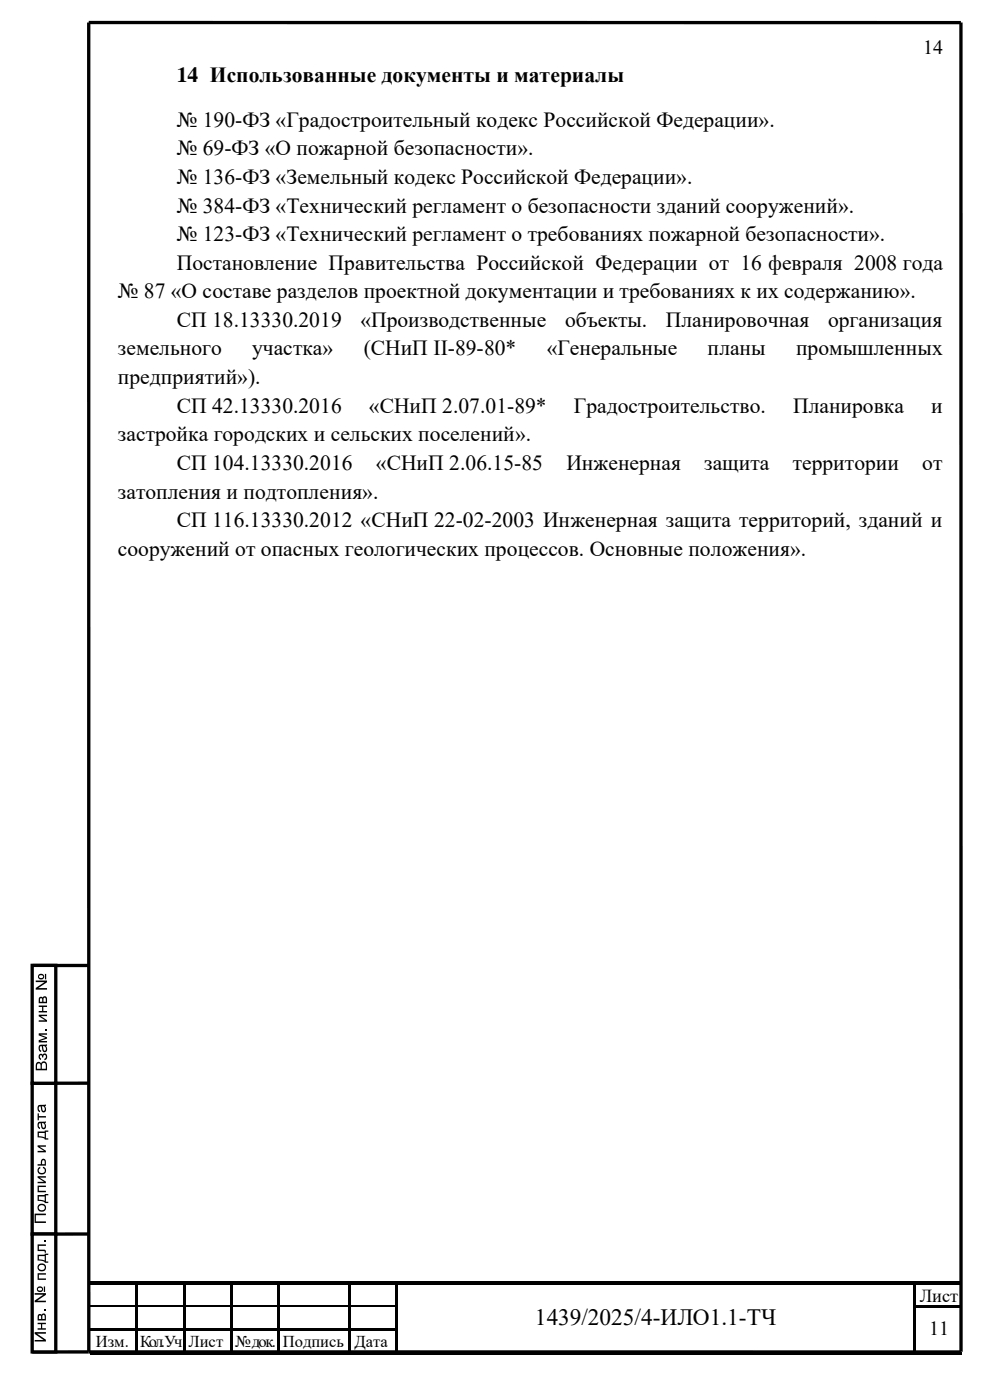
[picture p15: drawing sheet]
<svg xmlns="http://www.w3.org/2000/svg" width="210mm" height="297mm" viewBox="0 0 210 297" stroke-linecap="round" stroke-linejoin="round" font-family="sans-serif">
<defs><g id="words">
<text font-size="5" x="113.5" y="281.1">1439/2025/4-ИЛО1.1-ТЧ</text>
<g font-size="4.6">
<text x="37.5" y="17.4">14 Использованные документы и материалы</text>
<text x="37.5" y="26.9">№ 190-ФЗ «Градостроительный кодекс Российской Федерации».</text>
<text x="37.5" y="33">№ 69-ФЗ «О пожарной безопасности».</text>
<text x="37.5" y="39">№ 136-ФЗ «Земельный кодекс Российской Федерации».</text>
<text x="37.5" y="45.1">№ 384-ФЗ «Технический регламент о безопасности зданий сооружений».</text>
<text x="37.5" y="51.1">№ 123-ФЗ «Технический регламент о требованиях пожарной безопасности».</text>
<text x="37.5" y="57.2">Постановление Правительства Российской Федерации от 16 февраля 2008 года</text>
<text x="25" y="63.3">№ 87 «О составе разделов проектной документации и требованиях к их содержанию».</text>
<text x="37.5" y="69.3">СП 18.13330.2019</text>
<text x="76.4" y="69.3">«Производственные</text>
<text x="119.9" y="69.3">объекты.</text>
<text x="141.3" y="69.3">Планировочная</text>
<text x="175.7" y="69.3">организация</text>
<text x="25" y="75.4">земельного</text>
<text x="53.5" y="75.4">участка»</text>
<text x="77.1" y="75.4">(СНиП II-89-80*</text>
<text x="116" y="75.4">«Генеральные</text>
<text x="150.1" y="75.4">планы</text>
<text x="168.9" y="75.4">промышленных</text>
<text x="25" y="81.5">предприятий»).</text>
<text x="37.5" y="87.6">СП 42.13330.2016</text>
<text x="78.3" y="87.6">«СНиП 2.07.01-89*</text>
<text x="121.8" y="87.6">Градостроительство.</text>
<text x="168.3" y="87.6">Планировка</text>
<text x="197.5" y="87.6">и</text>
<text x="25" y="93.6">застройка городских и сельских поселений».</text>
<text x="37.5" y="99.7">СП 104.13330.2016</text>
<text x="79.7" y="99.7">«СНиП 2.06.15-85</text>
<text x="120.2" y="99.7">Инженерная</text>
<text x="149.4" y="99.7">защита</text>
<text x="168.2" y="99.7">территории</text>
<text x="195.6" y="99.7">от</text>
<text x="25" y="105.8">затопления и подтопления».</text>
<text x="37.5" y="111.8">СП 116.13330.2012 «СНиП 22-02-2003 Инженерная защита территорий, зданий и</text>
<text x="25" y="117.9">сооружений от опасных геологических процессов. Основные положения».</text>
</g>
<g font-size="4.2">
<text x="195.8" y="11.5">14</text>
<text x="197.1" y="283.3">11</text>
</g>
<text font-size="3.9" x="195.1" y="276.3">Лист</text>
<g font-size="3.5">
<text x="20.3" y="285.7">Изм.</text>
<text x="29.8" y="285.7">Кол. Уч</text>
<text x="40" y="285.7">Лист</text>
<text x="49.9" y="285.7">№ док.</text>
<text x="60" y="285.7">Подпись</text>
<text x="75.2" y="285.7">Дата</text>
</g>
</g></defs>
<g fill="#000">
<path d="M19 271.9h9.8v.7h-9.8z" fill-rule="evenodd"/>
<path d="M28.8 272.6l.5 .1z" fill-rule="evenodd"/>
<path d="M28.8 271.9h.7v.7h-.7z" fill-rule="evenodd"/>
<path d="M28.8 272.7h.5v4.2h-.5z" fill-rule="evenodd"/>
<path d="M28.8 276.9h.5v.5h-.5z" fill-rule="evenodd"/>
<path d="M29.5 271.9h9.3v.7h-9.3z" fill-rule="evenodd"/>
<path d="M38.8 272.6l.5 .1z" fill-rule="evenodd"/>
<path d="M38.8 271.9h.7v.7h-.7z" fill-rule="evenodd"/>
<path d="M38.8 272.7h.5v4.2h-.5z" fill-rule="evenodd"/>
<path d="M38.8 276.9h.5v.5h-.5z" fill-rule="evenodd"/>
<path d="M39.5 271.9h9.3v.7h-9.3z" fill-rule="evenodd"/>
<path d="M48.8 272.6l.5 .1z" fill-rule="evenodd"/>
<path d="M48.8 271.9h.7v.7h-.7z" fill-rule="evenodd"/>
<path d="M48.8 272.7h.5v4.2h-.5z" fill-rule="evenodd"/>
<path d="M48.8 276.9h.5v.5h-.5z" fill-rule="evenodd"/>
<path d="M49.5 271.9h9.3v.7h-9.3z" fill-rule="evenodd"/>
<path d="M58.8 272.6l.5 .1z" fill-rule="evenodd"/>
<path d="M58.8 271.9h.7v.7h-.7z" fill-rule="evenodd"/>
<path d="M58.8 272.7h.5v4.2h-.5z" fill-rule="evenodd"/>
<path d="M58.8 276.9h.5v.5h-.5z" fill-rule="evenodd"/>
<path d="M59.5 271.9h14.3v.7h-14.3z" fill-rule="evenodd"/>
<path d="M73.8 272.6l.5 .1z" fill-rule="evenodd"/>
<path d="M73.8 271.9h.8v.7h-.8z" fill-rule="evenodd"/>
<path d="M73.8 272.7h.5v4.2h-.5z" fill-rule="evenodd"/>
<path d="M73.8 276.9h.5v.5h-.5z" fill-rule="evenodd"/>
<path d="M74.6 271.9h9.2v.7h-9.2z" fill-rule="evenodd"/>
<path d="M83.8 272.6l.5 .1z" fill-rule="evenodd"/>
<path d="M83.8 271.9h.8v.7h-.8z" fill-rule="evenodd"/>
<path d="M83.8 272.7h.5v4.2h-.5z" fill-rule="evenodd"/>
<path d="M83.8 276.9h.5v.5h-.5z" fill-rule="evenodd"/>
<path d="M84.6 271.9h109.2v.7h-109.2z" fill-rule="evenodd"/>
<path d="M193.8 272.6l.5 .1z" fill-rule="evenodd"/>
<path d="M193.8 271.9h.8v.7h-.8z" fill-rule="evenodd"/>
<path d="M193.8 272.7h.5v4.2h-.5z" fill-rule="evenodd"/>
<path d="M193.8 276.9h.5v.5h-.5z" fill-rule="evenodd"/>
<path d="M194.3 276.9h9.8v.5h-9.8z" fill-rule="evenodd"/>
<path d="M194.6 271.9h9.5v.7h-9.5z" fill-rule="evenodd"/>
<path d="M19 281.9h9.8v.5h-9.8z" fill-rule="evenodd"/>
<path d="M19 286.9h9.8v.5h-9.8z" fill-rule="evenodd"/>
<path d="M28.8 277.4h.5v4.5h-.5z" fill-rule="evenodd"/>
<path d="M28.8 281.9h.5v.5h-.5z" fill-rule="evenodd"/>
<path d="M28.8 282.4h.5v4.5h-.5z" fill-rule="evenodd"/>
<path d="M28.8 286.9h.5v.5h-.5z" fill-rule="evenodd"/>
<path d="M29.3 281.9h9.5v.5h-9.5z" fill-rule="evenodd"/>
<path d="M29.3 286.9h9.5v.5h-9.5z" fill-rule="evenodd"/>
<path d="M38.8 277.4h.5v4.5h-.5z" fill-rule="evenodd"/>
<path d="M38.8 281.9h.5v.5h-.5z" fill-rule="evenodd"/>
<path d="M38.8 282.4h.5v4.5h-.5z" fill-rule="evenodd"/>
<path d="M38.8 286.9h.5v.5h-.5z" fill-rule="evenodd"/>
<path d="M39.3 281.9h9.5v.5h-9.5z" fill-rule="evenodd"/>
<path d="M39.3 286.9h9.5v.5h-9.5z" fill-rule="evenodd"/>
<path d="M48.8 277.4h.5v4.5h-.5z" fill-rule="evenodd"/>
<path d="M48.8 281.9h.5v.5h-.5z" fill-rule="evenodd"/>
<path d="M48.8 282.4h.5v4.5h-.5z" fill-rule="evenodd"/>
<path d="M48.8 286.9h.5v.5h-.5z" fill-rule="evenodd"/>
<path d="M49.3 281.9h9.5v.5h-9.5z" fill-rule="evenodd"/>
<path d="M49.3 286.9h9.5v.5h-9.5z" fill-rule="evenodd"/>
<path d="M58.8 277.4h.5v4.5h-.5z" fill-rule="evenodd"/>
<path d="M58.8 281.9h.5v.5h-.5z" fill-rule="evenodd"/>
<path d="M58.8 282.4h.5v4.5h-.5z" fill-rule="evenodd"/>
<path d="M58.8 286.9h.5v.5h-.5z" fill-rule="evenodd"/>
<path d="M59.3 281.9h14.5v.5h-14.5z" fill-rule="evenodd"/>
<path d="M59.3 286.9h14.5v.5h-14.5z" fill-rule="evenodd"/>
<path d="M73.8 277.4h.5v4.5h-.5z" fill-rule="evenodd"/>
<path d="M73.8 281.9h.5v.5h-.5z" fill-rule="evenodd"/>
<path d="M73.8 282.4h.5v4.5h-.5z" fill-rule="evenodd"/>
<path d="M73.8 286.9h.5v.5h-.5z" fill-rule="evenodd"/>
<path d="M74.3 281.9h9.5v.5h-9.5z" fill-rule="evenodd"/>
<path d="M74.3 286.9h9.5v.5h-9.5z" fill-rule="evenodd"/>
<path d="M83.8 277.4h.5v4.5h-.5z" fill-rule="evenodd"/>
<path d="M83.8 281.9h.5v.5h-.5z" fill-rule="evenodd"/>
<path d="M83.8 282.4h.5v4.5h-.5z" fill-rule="evenodd"/>
<path d="M83.8 286.9h.5v.5h-.5z" fill-rule="evenodd"/>
<path d="M84.3 286.9h109.5v.5h-109.5z" fill-rule="evenodd"/>
<path d="M193.8 277.4h.5v4.5h-.5z" fill-rule="evenodd"/>
<path d="M193.8 281.9h.5v.5h-.5z" fill-rule="evenodd"/>
<path d="M193.8 282.4h.5v4.5h-.5z" fill-rule="evenodd"/>
<path d="M193.8 286.9h.5v.5h-.5z" fill-rule="evenodd"/>
<path d="M194.3 286.9h9.8v.5h-9.8z" fill-rule="evenodd"/>
</g>
<path d="M19 277h9.8M29.3 277h9.5M39.3 277h9.5M49.3 277h9.5M59.3 277h14.5M74.3 277h9.5" fill="none" stroke="#000" stroke-width=".25"/>
<path d="M203.8 4.8h-185v282M203.9 4.8v282M18.8 204.8h-12M18.8 229.8h-12M18.8 261.8h-12M6.8 286.8h197" fill="none" stroke="#000" stroke-width=".71" stroke-linecap="butt"/>
<path d="M6.8 229.8h5v32h-5z" fill-rule="evenodd" fill="#fff"/>
<path d="M6.8 229.8h5v32h-5z" fill="none" stroke="#000" stroke-width=".71"/>
<g fill="#000">
<path d="M8 236.2h.2v.6h1.5v.3h-1.5v.6h-.2zM7.3 257.5h2.4v.3h-2.1v1.3h2.1v.4h-2.4zM8 251.5h1.7v.3h-1.5v.8h1.5v.3h-1.7zM8 249.5h1.7v.3h-1.3l1.3 .9v.3h-1.7v-.3h1.3l-1.3-.8zM8 243h1.7v.3h-1.3l1.3 .8v.4h-1.7v-.3h1.3l-1.3-.9zM8.2 247.7l.3-.1 .1 .3a.59 .59 0 0 0-.2 .9 .59 .59 0 0 0 .9-.1 .52 .52 0 0 0 .2-.5 .52 .52 0 0 0-.4-.4v-.3a.88 .88 0 0 1 .5 1.3 .88 .88 0 0 1-1.3 .3 .88 .88 0 0 1-.1-1.4z"/>
<path d="M8.1 238.1l1.6-.2v.3h-.2a.72 .72 0 0 1 .3 .8 .72 .72 0 0 1-.7 .6 .92 .92 0 0 1-.4-1.1l-.1-.2a.5 .5 0 0 0-.4 .4 .5 .5 0 0 0 .3 .5v.3a.91 .91 0 0 1-.4-1.4zM8.9 238.3l.2 .9a.5 .5 0 0 0 .4-.6 .5 .5 0 0 0-.6-.3z"/>
<path d="M8.1 234.5l1.6-.2v.3l-.2 .1a.72 .72 0 0 1 .3 .8 .72 .72 0 0 1-.7 .5 .91 .91 0 0 1-.4-1.1l-.1-.2a.49 .49 0 0 0-.4 .4 .49 .49 0 0 0 .3 .5v.3a.91 .91 0 0 1-.4-1.4zM8.9 234.7l.2 1a.5 .5 0 0 0 .4-.7 .5 .5 0 0 0-.6-.3z"/>
<path d="M8 253.5h1.5v-.2h.7v.3h-.5v1.4h.5v.2h-.7a1.02 1.02 0 0 0-1.3-.4h-.2zM8.2 253.8v.7l1.3 .3v-1z"/>
<path d="M8.9 245.9a.55 .55 0 0 1 .6 0 .55 .55 0 0 1 .2 .6v.8h-1.7v-.3h.7v-.7zM9 246.2l-.1 .8h.6l-.1-.7z"/>
<path d="M8 240.1h1.5v-.3h.7v.3h-.5v1.4h.5v.3h-.7a1.02 1.02 0 0 0-1.3-.5h-.2zM8.2 240.4v.7l1.3 .2v-.9z"/>
<path d="M8 256.2a.9 .9 0 0 1 1.8 0 .9 .9 0 0 1-1.8 0zM8.3 255.9a.59 .59 0 0 0 .6 .9 .59 .59 0 0 0 .4-1 .79 .79 0 0 0-1 .1z"/>
</g>
<path d="M6.8 204.8h5v25h-5z" fill-rule="evenodd" fill="#fff"/>
<path d="M6.8 204.8h5v25h-5z" fill="none" stroke="#000" stroke-width=".71"/>
<g fill="#000">
<path d="M8.2 215.3h1.8v.3h-1.4l1.4 .8v.4h-1.8v-.3h1.4l-1.4-.9zM8.2 213.3h1.8v.3h-.8v.9h.8v.3h-1.8v-.3h.7v-.9h-.7zM9.7 218.3h.3v.3h-.3zM8.2 219.2h1.8v.3h-1.4l1.4 .6v.2l-1.5 .5h1.5v.4h-1.8v-.5l1.4-.5-1.4-.5zM8.3 223.7a.41 .41 0 0 1 .7 .1 .59 .59 0 0 1 .9-.2 .59 .59 0 0 1 .1 .9l-.6 .4v-.3a.37 .37 0 0 0 .4-.4 .37 .37 0 0 0-.6-.3v.4h-.3v-.2a.24 .24 0 0 0-.3-.2 .24 .24 0 0 0-.2 .3l.3 .4v.3a.72 .72 0 0 1-.4-1.2z"/>
<path d="M7.6 208h2.4v.4l-1.9 1.2h1.9v.4h-2.4v-.4l1.8-1.2h-1.8zM8.1 207.2a.64 .64 0 0 1 1.2 0 .64 .64 0 0 1-1.2 0zM8.3 207a.39 .39 0 0 0 .4 .5 .39 .39 0 0 0 .4-.5l-.4-.1zM9.5 206.6h.3v1.2h-.3z"/>
<path d="M8.3 211.6a.47 .47 0 0 1 .8 0 .5 .5 0 0 1 .6-.2 .5 .5 0 0 1 .3 .6v.8h-1.8zM8.6 211.8l-.1 .7h.5v-.3a.29 .29 0 0 0-.1-.3 .29 .29 0 0 0-.3-.1zM9.3 211.7l-.1 .8h.5v-.4a.29 .29 0 0 0 0-.3 .29 .29 0 0 0-.4-.1z"/>
<path d="M8.4 221.7l1.6-.2v.3l-.3 .1a.72 .72 0 0 1 .3 .8 .72 .72 0 0 1-.6 .5 .91 .91 0 0 1-.5-1l-.1-.3-.3 .3 .2 1a.95 .95 0 0 1-.3-1.5zM9.1 221.9l.3 1a.5 .5 0 0 0 .4-.6 .5 .5 0 0 0-.7-.4z"/>
<path d="M7.8 225.4a.56 .56 0 0 1 .9 .2 .68 .68 0 0 1 .9-.4 .68 .68 0 0 1 .4 .9v1h-2.4v-1.2zM8 225.7l-.2 1h.8v-.5a.42 .42 0 0 0-.1-.5 .42 .42 0 0 0-.5 0zM9 225.6l-.1 1.1h.8v-.6a.45 .45 0 0 0-.1-.5 .45 .45 0 0 0-.6 0z"/>
</g>
<path d="M6.8 261.8h5v25h-5z" fill-rule="evenodd" fill="#fff"/>
<path d="M6.8 261.8h5v25h-5z" fill="none" stroke="#000" stroke-width=".71"/>
<g fill="#000">
<path d="M8 270.1h1.7v.3h-1.5v.8h1.5v.3h-1.7zM8 264h1.7v.3h-1.5v.8h1.3l.2 .3v.4h-.2l-.1-.4h-1.4zM9.4 277.8h.3v.4h-.3zM9.4 263.1h.3v.3h-.3zM7.4 282.6h2.3v.3h-1.8l1.8 1.3v.4h-2.3v-.3h1.8l-1.8-1.3zM8 280.6h1.7v.3h-.7v.9h.7v.3h-1.7v-.3h.7v-.9h-.7z"/>
<path d="M7.4 274.3h2.3v.4l-1.8 1.2h1.8v.4h-2.3v-.4l1.8-1.2h-1.8zM7.8 273.5a.65 .65 0 0 1 1.3 0 .65 .65 0 0 1-1.3 0zM8.1 273.3a.37 .37 0 0 0 .4 .5 .37 .37 0 0 0 .3-.5zM9.3 272.9h.3v1.2h-.3z"/>
<path d="M8 266.2h1.5v-.2h.7v.2h-.5v1.4h.5v.3h-.7a1.38 1.38 0 0 0-1.5-.5zM8.2 266.5v.7l1.3 .2v-.9z"/>
<path d="M8 268.8a.9 .9 0 0 1 1.8 0 .9 .9 0 0 1-1.8 0zM8.3 268.6a.59 .59 0 0 0 .2 .7 .59 .59 0 0 0 .8-.1 .59 .59 0 0 0-.1-.8h-.5z"/>
<path d="M8.2 278.8h.4l.2 .1a.5 .5 0 0 1 .7-.2 .5 .5 0 0 1 .2 .6v.8h-1.7v-.9zM8.3 279.1l-.1 .7h.5v-.3a.29 .29 0 0 0 0-.3 .29 .29 0 0 0-.3-.1zM9.1 279l-.1 .8h.5v-.4a.3 .3 0 0 0-.1-.3 .3 .3 0 0 0-.3-.1z"/>
</g>
<path d="M178.8 287.8h20v4h-20z" fill="none" stroke="#fff" stroke-width=".21"/>
<use href="#words"/>
</svg>
